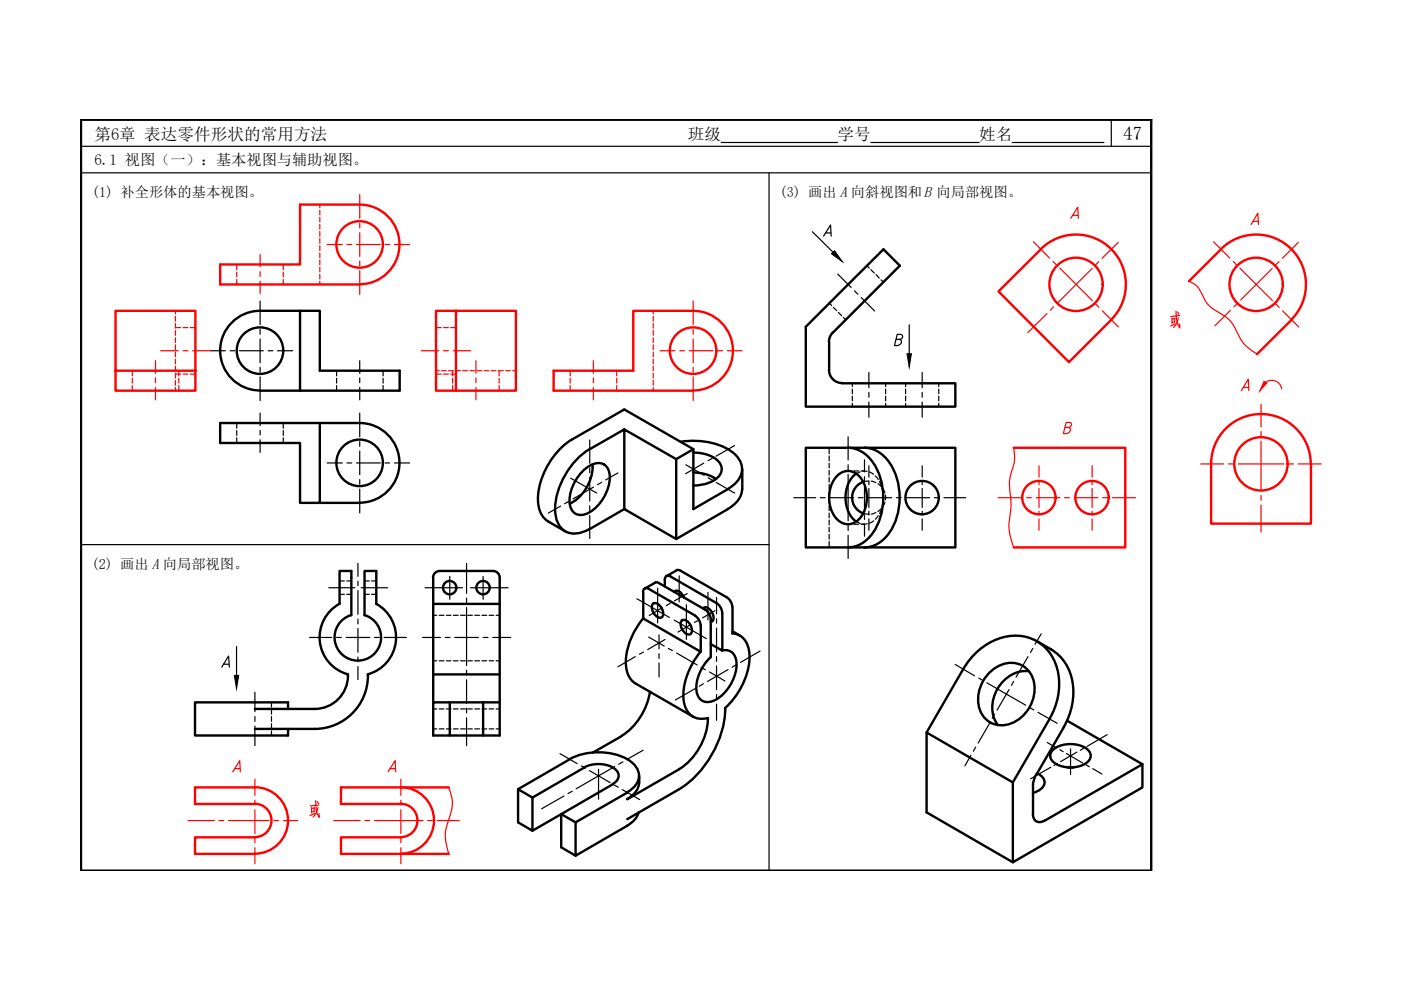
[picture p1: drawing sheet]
<svg xmlns="http://www.w3.org/2000/svg" width="297mm" height="210mm" viewBox="0 0 297 210" stroke-linecap="round" stroke-linejoin="round" font-family="sans-serif">
<defs><g id="words">
<text font-size="4" x="238.2" y="29.7">47</text>
<g font-size="3.5">
<text x="20" y="29.7">第6章 表达零件形状的常用方法</text>
<text x="145.9" y="29.7">班级</text>
<text x="177.6" y="29.7">学号</text>
<text x="207.6" y="29.7">姓名</text>
</g>
<text font-size="3.2" x="20" y="35">6.1 视图（一）：基本视图与辅助视图。</text>
<g font-size="3">
<text x="19.5" y="41.7">(1) 补全形体的基本视图。</text>
<text x="165.3" y="41.7">(3) 画出 A 向斜视图和B 向局部视图。</text>
<text x="19.4" y="120.6">(2) 画出 A 向局部视图。</text>
</g>
</g></defs>
<!-- layer: 0 -->
<path d="M17.2 25.4h226.9v159.2h-226.9z" fill="none" stroke="#000" stroke-width=".51"/>
<path d="M17.2 31h226.9M17.2 36.6h226.9M152.9 30.2h24.7M163.1 36.6v148M184.6 30.2h23M214.6 30.2h19.4M235.6 25.4v5.6M17.2 115.5h145.9" fill="none" stroke="#000" stroke-width=".25"/>
<g fill="none" stroke="#000" stroke-width=".51">
<path d="M63.6 65.9h-8.5a8.4 8.4 0 0 0-8.4 8.4 8.4 8.4 0 0 0 8.4 8.5M175.8 78.4a2.81 2.81 0 0 0 2.8 2.8M175.8 72.5v5.9M176.6 70.5l-.7 1.1-.1 .9M176.6 70.5l14.2-14.2-3.5-3.4-16.5 16.4v16.9h31.8v-4.9h-24M55.1 82.8h29.6v-4.2h-16.9v-12.7h-4.2v16.9M67.8 89.7v16.9h-4.2v-12.7h-16.9v-4.2h29.5a8.4 8.4 0 0 1 8.5 8.4 8.4 8.4 0 0 1-8.5 8.5M125 95.2a15.8 15.8 0 0 0-7.2 13.9 4.1 4.1 0 0 0 6.1 3.6l8.5-4.8M125.6 98.5a9 9 0 0 1-4.8 8.3M132.4 91v16.9l11 6.4v-16.9l-11-6.4-7.4 4.2M143.4 97.4l3.6-2.2v12.7l7.3-4.2M144.3 93.7a15.1 15.1 0 0 1 11 2.1 4.2 4.2 0 0 1-.1 7.3l-.9 .6"/>
<path d="M147 96a7.5 7.5 0 0 1 5.4 1.9 2.39 2.39 0 0 1-.8 3.8 8.3 8.3 0 0 1-4.6 1.2M147 95.2l-14.6-8.4-11 6.3a16 16 0 0 0-7.3 13.3 4.9 4.9 0 0 0 2.1 4.1M157.4 99.5v4.2M179.8 94.9a7.5 7.5 0 0 1 6.4 5.3 13.7 13.7 0 0 1-1.8 13.7 6.3 6.3 0 0 1-4.6 2.2M179.8 94.9h-9v21.2h12.5M179.8 94.9h3.5M183.3 94.9a7.5 7.5 0 0 1 6.4 5.3 13.7 13.7 0 0 1-1.9 13.7 6.3 6.3 0 0 1-4.5 2.2M183.3 94.9h19.3v21.2h-19.3M67.8 106.6h8.5M116.2 110.6l3.7 2.1M123.2 100.2a4.9 4.9 0 0 1 4.2-2 2.9 2.9 0 0 1 1.9 3.5 8.9 8.9 0 0 1-5.4 7.4 2.41 2.41 0 0 1-3.1-2.5 9 9 0 0 1 2.4-6.4zM147 100.2a7.9 7.9 0 0 1 4.8 1.4"/>
<path d="M154.3 107.9l-10.9 6.4M157.3 103.7a5.2 5.2 0 0 1-3 4.2M177.2 101.2a3.3 3.3 0 0 1 5.7 .7 7.1 7.1 0 0 1-1.1 8.5 3.3 3.3 0 0 1-5.1-1.3 7.4 7.4 0 0 1 .5-7.9zM181.5 100.4a6.9 6.9 0 0 0 0 10.2M183 102.2a3.5 3.5 0 0 0-2.3 3.3 3.5 3.5 0 0 0 2.3 3.3M72 128a8.1 8.1 0 0 0-4.2 8.1 8.1 8.1 0 0 0 6 6.9M72 128v-6.9h2.5v9.4M74.5 130.4a4.9 4.9 0 0 0-2.6 7.6 4.9 4.9 0 0 0 8 0 4.9 4.9 0 0 0-2.6-7.6M79.7 128a8.1 8.1 0 0 1 4.2 8.1 8.1 8.1 0 0 1-5.9 6.9M79.8 128v-6.9h-2.5v9.4M91.8 122.5a1.42 1.42 0 0 1 1.4-1.4h11.3a1.42 1.42 0 0 1 1.4 1.4v5.5h-14.1v-5.5M91.8 128v20.9"/>
<path d="M105.9 128v27.9h-3.5M136.3 131.1a14.5 14.5 0 0 0-3.5 10.8 4.4 4.4 0 0 0 1.9 3M136.4 125.6v5.5l12.2 7.1v-5.6M137.6 124.8a.75 .75 0 0 0-.9 0 .75 .75 0 0 0-.4 .7M137.6 124.9l9.7 5.6a2.66 2.66 0 0 1 1.2 2.1M138.6 127.9a1.89 1.89 0 0 1 2 2 .81 .81 0 0 1-.3 1 .81 .81 0 0 1-1.1-.2 2.32 2.32 0 0 1-.9-2.5zM139.7 123.6l-.9-.1-2.1 1.3M139.7 123.6l9.8 5.7M141 124.4l-.1-1.5a.75 .75 0 0 1 .4-.8 .75 .75 0 0 1 .9 .1l9.7 5.7M142.9 125.5a1.07 1.07 0 0 1 1.7 .4l.4 .8M143.4 120.9h.6l.3 .1 9.8 5.6a2.66 2.66 0 0 1 1.2 2.1M143.5 120.9l-2.2 1.3"/>
<path d="M144.6 131.5a1.89 1.89 0 0 1 2.1 2 .81 .81 0 0 1-.3 1 .81 .81 0 0 1-1.1-.2 2.32 2.32 0 0 1-.9-2.6zM148.5 138.2a13.9 13.9 0 0 0-3.4 11.1 3.8 3.8 0 0 0 5 2.9M149 129a1.07 1.07 0 0 1 1.7 .4l.2 .4a1.29 1.29 0 0 1-.2 2.1M149.5 129.2a2.66 2.66 0 0 1 1.2 2.1M150.7 131.4v7.9a8.5 8.5 0 0 0-2.8 8 2.32 2.32 0 0 0 3.2 1.3 8.9 8.9 0 0 0 5-8.7 2.31 2.31 0 0 0-3-2M151.9 127.8a2.66 2.66 0 0 1 1.2 2.1v8.1l-2.4-1.4M155.3 134.3a3.9 3.9 0 0 1 3.5 3.8 15 15 0 0 1-5.1 12M155.3 128.8v5.5M155.3 133.8l1.6 1M219.9 136l3 1.7M222.8 137.7a10.6 10.6 0 0 1 4.6 11 15.3 15.3 0 0 1-1.9 5.5l-5.8 10M61.1 150.3v-1.4h-19.8v7h19.8v-1.4"/>
<path d="M73.8 143a7.1 7.1 0 0 1-7.1 7.3h-12.7M78 143a11.3 11.3 0 0 1-11.3 11.5h-12.7M91.8 143h14.1M95.4 148.9h-3.6v7h3.6v-7h7M102.4 148.9v7h-7M102.4 148.9h3.5M131.8 156.1l-6.1 3.5M134.8 144.9l12.2 7.1M137.8 146.7a13.7 13.7 0 0 1-6 9.3M150.1 152.5a13.5 13.5 0 0 1-6.1 10.6M150.1 152.3v.2M153.7 150.1a21.4 21.4 0 0 1-9.7 17.2"/>
<path d="M196.5 155.3l7.7-13.4a13.2 13.2 0 0 1 12.2-7.1 9.4 9.4 0 0 1 8.1 9.5 14.8 14.8 0 0 1-2 8.1l-7.8 13.5M209.8 142.6a5.7 5.7 0 0 1 7.8-.9 6.9 6.9 0 0 1 0 9.2 6.2 6.2 0 0 1-7.7 2.3 6.4 6.4 0 0 1-1.4-8.9zM218.1 142.3a7.5 7.5 0 0 0-7.7 7.4 6.1 6.1 0 0 0 1.2 4M223.4 158.9a6.1 6.1 0 0 1 7.5 .4 1.8 1.8 0 0 1-.9 2.7 6.1 6.1 0 0 1-7-.8 1.62 1.62 0 0 1 .4-2.3zM226.3 152.8l15.9 9.2M109.8 167.3l11-6.3a13.1 13.1 0 0 1 13.1 .6 3.4 3.4 0 0 1 0 5.8l-.9 .6M122 174.4l-3-1.8-6.1 3.5M123.8 162.7a6.5 6.5 0 0 1 6.7 .5 1.78 1.78 0 0 1-.6 3M123.9 162.8l-11 6.3v7l-3.1-1.7v-7.1l3.1 1.8M129.9 166.3l-10.9 6.3v7l3 1.8M133 168l-11 6.4v7l11.6-6.7a4.5 4.5 0 0 0 1.8-2.5M135.5 165.9a4.2 4.2 0 0 1-2.5 3.5"/>
<path d="M135.5 164.5v1.4M144 167.3l-11 6.4M144 163.1l-11 6.3M214.7 165.9v16.9l27.5-15.9v-4.9l-20.7 12M214.7 165.9l-18.2-10.6v16.9l18.2 10.6M219 166.7v5.9a1.51 1.51 0 0 0 .7 1.5 1.51 1.51 0 0 0 1.8-.1M219.7 164.2l-.6 1.5-.1 .9M219.9 163.9a1.89 1.89 0 0 1 1.5 1.5 1.89 1.89 0 0 1-.7 1.9l-1.7 .8M226.3 162.7h1.3"/>
<circle cx="55.1" cy="74.3" r="4.9"/>
<circle cx="76.2" cy="98.1" r="4.9"/>
<circle cx="195.5" cy="105.5" r="3.5"/>
<circle cx="95.3" cy="124.6" r="1.42"/>
<circle cx="102.4" cy="124.6" r="1.42"/>
</g>
<g fill="none" stroke="#000" stroke-width=".25">
<path d="M183.8 56.3l.5 .5M184.6 57.2l.8 .7M185.7 58.2l.7 .8M186.8 59.3l.5 .5M71.4 78.6v1.1M81.2 78.6v1.1M175.8 64.3l.5 .5M176.7 65.2l.7 .7M177.7 66.2l.8 .8M178.8 67.3l.5 .5M50.2 89.7v1.1M50.2 91.3v1"/>
<path d="M50.2 92.8v1.1M60.1 89.7v1.1M60.1 91.3v1M60.1 92.8v1.1M71.4 80.2v1M71.4 81.7v1.1M81.2 80.2v1M81.2 81.7v1.1M175.8 94.9v1.3M175.8 96.7v1M175.8 98.2v1M175.8 99.7v1"/>
<path d="M179.8 99.9h.7M180.7 81.3v.7M180.7 82.5v1M180.7 84v1M180.7 85.5v.7M181 99.9h1.1M182.6 99.9h.7M182.9 99.9h.9M187.8 81.3v.7M187.8 82.5v1M187.8 84v1M187.8 85.5v.7"/>
<path d="M192 81.3v.7M192 82.5v1M192 84v1M192 85.5v.7M199 81.3v.7M199 82.5v1M199 84v1M199 85.5v.7M175.8 101.2v1M175.8 102.7v1M175.8 104.3v1M175.8 105.7v1.1"/>
<path d="M175.8 107.3v1M175.8 108.8v1M175.8 110.3v1M175.8 111.8v1M175.8 113.3v1M175.8 114.8v1.3M179.8 111.2h.7M181 111.2h1.1M181.6 110.6l.8 .4M182.4 100.1l-.8 .3M182.6 111.2h.7M183 108.8l1.2 .2"/>
<path d="M183.9 111.1h-1M184.2 102l-1.2 .2M184.3 100.1l.9 .5M184.7 102l1 .3M185.2 110.4l-.9 .5M185.6 100.9l.6 .8M185.7 108.7l-1 .3M186.1 102.6l.8 .6M186.2 109.3l-.6 .8M186.5 102.1l.4 .9M186.9 108l-.4 .9M186.9 107.8l-.8 .6"/>
<path d="M187 103.5l.2 1M187.2 103.6l.4 .9M187.2 106.5l-.2 1M187.3 105v1M187.6 106.5l-.4 .9M187.7 105v1M72 123.2h1M72 126h1M73.5 123.2h1M73.5 126h1M77.3 123.2h1M77.3 126h1"/>
<path d="M78.8 123.2h1M78.8 126h1M91.8 130.5h.8M93.1 130.5h1M94.6 130.5h1M96.1 130.5h1M97.6 130.5h1.1M99.2 130.5h.9M100.7 130.5h1M102.2 130.5h1M103.7 130.5h1M105.2 130.5h.7"/>
<path d="M57.6 148.9v1M57.6 150.4v1M57.6 151.9v1M57.6 153.4v1.1M57.6 155v.9M91.8 150.3h.8M91.8 154.5h.8M91.8 140.1h.8M93.1 150.3h1M93.1 154.5h1M93.1 140.1h1M94.6 150.3h1"/>
<path d="M94.6 154.5h1M94.6 140.1h1M96.1 150.3h1M96.1 154.5h1M96.1 140.1h1M97.6 150.3h1.1M97.6 154.5h1.1M97.6 140.1h1.1M99.2 150.3h.9M99.2 154.5h.9M99.2 140.1h.9M100.7 150.3h1"/>
<path d="M100.7 154.5h1M100.7 140.1h1M102.2 150.3h1M102.2 154.5h1M102.2 140.1h1M103.7 150.3h1M103.7 154.5h1M103.7 140.1h1M105.2 150.3h.7M105.2 154.5h.7M105.2 140.1h.7"/>
</g>
<g fill="none" stroke="#000" stroke-width=".25">
<path d="M177.6 58.1l2.9 2.8M44.6 74.4h3.2M48.8 74.4h1M50.8 74.4h5M55.1 63.8v5M55.1 69.8v1.1M55.1 71.9v5M55.1 77.9v1M55.1 79.9v5M56.8 74.4h1.1M58.8 74.4h3.2M76.3 76.5v2.6"/>
<path d="M181.2 61.7l.7 .7M182.6 63.1l2.8 2.8M184.2 79v3.2M195.5 79v3.2M55.1 87.6v2.6M55.1 91.3v.9M55.1 93.2v2.7M69.4 98.2h3.2M73.6 98.2h1M75.6 98.2h5M76.3 80.1v1M76.3 82.2v2.6"/>
<path d="M76.3 87.6v5M76.3 93.6v1M76.3 95.7v5M81.6 98.2h1M83.6 98.2h3.3M125 93.3v4.9M125 99.2v1M145.4 98.5l3.9 2.3M149.2 98.2l-3.8 2.2M151 97.2l-.9 .5M155.7 94.5l-3.9 2.2M179.8 92.6v4.9"/>
<path d="M179.8 98.5v1.1M183.3 97.5v2.6M184.2 83.2v1M184.2 85.2v3.3M184.2 98.7v2.5M195.5 83.2v1M195.5 85.2v3.3M195.5 98.7v2.5M75.9 119.5v2.7M76.3 101.7v1M76.3 103.7v5M98.9 119.5v6.3"/>
<path d="M118.9 107.3l-2.6 1.5M120.6 106.3l-.9 .5M121 101.4l5.5 3.1M125 101.2v5M125 107.3v1M125 109.3v4.9M125.8 103.3l-4.3 2.5M127.6 102.3l-.9 .5M131 100.3l-2.6 1.5M150.1 101.3l.9 .5M151.9 102.3l3.9 2.2M168.3 105.5h4.6"/>
<path d="M173.9 105.5h1M176 105.5h5M179.8 100.6v9.8M179.8 111.4v1.1M179.8 113.5v4.9M182 105.5h1M183.3 101.1v1M183.3 103.1v5M183.3 109.1v1M183.3 111.2v2.5M184 105.5h5M184.2 102v.8"/>
<path d="M184.2 103.6v4M184.2 108.4v.8M184.2 110v2.4M190.1 105.5h1M192.1 105.5h5M195.5 102v.8M195.5 103.6v4M195.5 108.4v.8M195.5 110v2.4M198.1 105.5h1M200.1 105.5h4.7M65.6 135.2h4.7"/>
<path d="M69.7 124.6h5.6M71.4 135.2h1M73.4 135.2h5M75.9 123.2v1M75.9 125.2v5M75.9 131.3v1M75.9 133.3v5M75.9 139.3v1M76.6 124.6h5.6M79.4 135.2h1M81.4 135.2h4.8M89.6 135.2h3.8"/>
<path d="M90.1 124.6h8M94.4 135.2h1M95.4 122.2v4.9M96.4 135.2h5M98.9 128.8v12.3M98.9 126.8v1M99.8 124.6h7.9M102.4 135.2h1M102.4 122.2v4.9M104.5 135.2h3.8M134.7 139.2l-3.7 2.2M135 126.9l6.9 4"/>
<path d="M136.4 138.2l-.8 .5M137.5 135.1l3.3 1.9M139.4 124.7v7.4M139.7 134.6v3M139.7 138.6v1M140.4 128.9l-2.7 1.6M141 135.6l-3.7 2.1M141.7 137.5l.9 .5M142.1 127.9l-.8 .5M142.9 131.5l6.9 3.9M143.5 138.5l4.3 2.5M144 122.1v5.5"/>
<path d="M145.5 128.2v7.4M145.7 125.8l-2.7 1.6M146.3 132.5l-2.6 1.5M148.1 131.5l-.9 .5M150.1 125.6v5.8M151.6 129.5l-2.6 1.5M151.9 126.7v3.5M151.9 131.2v1M151.9 133.2v5M151.9 139.2v1M161.1 138l-4.1 2.4M218 139.2l-2.6 4.4"/>
<path d="M219 137.5l-.5 .9M220.8 134.4l-1.4 2.2M54 146.8v4.1M54 151.9v1M54 154v4.1M75.9 141.3v2.8M98.9 142.1v1M98.9 144.1v5.1M98.9 150.1v1.1M98.9 152.2v5.9M118.7 159.8l3.7 2.1M136.3 159.1l-3.4 1.9"/>
<path d="M139.7 140.6v2.9M147.4 146l-4.2 2.4M148.7 141.5l.8 .5M149.1 145l-.8 .5M150.4 142.5l3.3 1.9M151.9 141.2v5M151.9 147.3v1M151.9 149.3v3.4M154.4 142l-4.4 2.5M156.1 141l-.9 .5M202.5 140.9l4.1 2.4M206.9 158.4l-.5 .9"/>
<path d="M207.5 143.7l.9 .6M209.2 144.8l8.3 4.7M209.9 153.2l-2.5 4.4M210.9 151.4l-.5 .9M213.9 146.2l-2.5 4.4M214.9 144.5l-.5 .8M218.3 150l.9 .5M220.1 151l4 2.4M222 157.4l2 1.2M224.7 158.9l.7 .5M226.1 159.8l3.5 2M227 158.8v5.4"/>
<path d="M228.3 159.5l-3.4 2M229.7 158.7l-.6 .4M234.7 155.8l-4.3 2.5M119.6 168.8l-4.8 2.7M121.3 167.8l-.9 .5M123.3 162.4l.8 .5M125 163.4l4.4 2.5M126.9 163.1v6.3M130.2 166.4l.9 .5M130.3 162.5l-8.1 4.7M131.9 167.4l3.7 2.1M132.1 161.5l-.9 .5"/>
<path d="M205.9 160.1l-1.3 2.3M222.8 162.7l-4.3 2.4M224.2 161.9l-.7 .4M230.3 162.2l.7 .4M231.7 163l1.9 1.1"/>
</g>
<path d="M172.2 49.1l4.4 4.4M174.6 50.1l1.5-2.4 .1 2.4M175 49.4h1.1M190.1 72h.7a.57 .57 0 0 0 .5-.4 .57 .57 0 0 0-.1-.7h-1l-.6 2.4a1.29 1.29 0 0 0 1.5-.6v-.4l-.4-.3M192.8 68.9v6.1M50.2 137.1v6.1M47 141.5l1.5-2.4 .1 2.4M47.4 140.8h1.1" fill="none" stroke="#000" stroke-width=".25"/>
<path d="M176.3 53.8l.6-.6 1.7 2.3zM192.3 75h.9l-.4 2.8zM49.7 143.2h.9l-.4 2.8z" fill="#000" stroke="#000" stroke-width=".21"/>
<g fill="none" stroke="#f00" stroke-width=".51">
<path d="M252.1 59.6l6.8-6.8a10.6 10.6 0 0 1 14.9 0 10.6 10.6 0 0 1 0 15M24.5 78.6h16.9v4.2h-16.9v-16.9h16.9v12.7M76.2 60.3a8.4 8.4 0 0 0 8.5-8.5 8.4 8.4 0 0 0-8.5-8.4h-12.6v12.7h-16.9v4.2h29.6M96.7 65.9h-4.3v16.9h17v-16.9h-12.7v16.9M146.9 65.9a8.4 8.4 0 0 1 8.5 8.4 8.4 8.4 0 0 1-8.5 8.5M147 65.9h-12.7v12.7h-16.9v4.2h29.6M235.6 67.8a10.6 10.6 0 0 0 0-15 10.6 10.6 0 0 0-14.9 0l-9 9 14.9 15 9-9M273.8 67.8l-7.3 7.3M214.9 94.9h23.7v21.2h-23.7M256.8 98.3a10.6 10.6 0 0 1 10.5-10.5 10.6 10.6 0 0 1 10.6 10.5M256.8 98.4v12.6h21.1v-12.6M54 166.9a7 7 0 0 1 7.1 7.1 7 7 0 0 1-7.1 7"/>
<path d="M54 170.4a3.5 3.5 0 0 1 3.6 3.6 3.5 3.5 0 0 1-3.6 3.5M54 177.5h-12.7v3.5h12.7M54 166.9h-12.7v3.6h12.7M85 166.9a7 7 0 0 1 7 7.1 7 7 0 0 1-7 7M85 170.4a3.5 3.5 0 0 1 3.5 3.6 3.5 3.5 0 0 1-3.5 3.5h-12.7v3.5h22.9M95.2 166.9h-22.9v3.6h12.7"/>
<circle cx="76.2" cy="51.8" r="4.9"/>
<circle cx="146.9" cy="74.3" r="4.9"/>
<circle cx="228.1" cy="60.3" r="5.7"/>
<circle cx="266.3" cy="60.3" r="5.7"/>
<circle cx="267.3" cy="98.3" r="5.7"/>
<circle cx="220.3" cy="105.5" r="3.5"/>
<circle cx="231.5" cy="105.5" r="3.5"/>
</g>
<g fill="none" stroke="#f00" stroke-width=".25">
<path d="M50.2 56.1v1.1M50.2 57.7v1M50.2 59.2v1.1M55.1 54v2.6M55.1 57.6v1M55.1 59.6v2.7M60.1 56.1v1.1M60.1 57.7v1M60.1 59.2v1.1M67.8 43.4v.7M67.8 44.6v1M67.8 46v1.1"/>
<path d="M67.8 47.6v1M67.8 49.1v1M67.8 50.6v1M67.8 52.1v1M67.8 53.6v1M67.8 55.1v1M67.8 56.6v1M67.8 58.2v1M67.8 59.6v.7M69.4 51.8h3.2M73.6 51.8h1M75.6 51.8h5"/>
<path d="M76.3 41.3v5M76.3 47.3v1M76.3 49.3v5.1M76.3 55.4v1M76.3 57.4v5M81.6 51.8h1M83.6 51.8h3.3M219.1 51.3l3.4 3.4M223.3 55.4l.7 .8M224.7 56.8l6.9 6.9M227 46.3l1.5-2.4 .1 2.4M227.4 45.7h1.1"/>
<path d="M231.5 56.9l-7.4 7.5M232.9 55.5l-.6 .7M237.1 51.4l-3.4 3.4M252.1 59.6a4.4 4.4 0 0 1 2.8 2.8l1.1 2.1a10 10 0 0 0 3.6 2.5 6.5 6.5 0 0 1 2.5 3.1 9.2 9.2 0 0 0 4.4 5M257.3 51.3l3.5 3.4M261.5 55.4l.7 .8M262.9 56.8l6.9 6.9M265.2 47.6l1.5-2.4 .1 2.4M265.6 46.9h1.2M269.7 56.9l-6.7 6.7M271.2 55.5l-.7 .7M275.3 51.4l-3.4 3.4"/>
<path d="M28.1 78.6v1.1M33 76.5v2.6M34.1 74.4h3.7M37.2 65.9v.7M37.2 67.1v1M37.2 68.6v1M37.2 70.1v1M37.2 71.6v1M37.2 73.1v1M37.2 74.6v1M37.2 76.1v1.1M37.2 77.6v1"/>
<path d="M37.2 79.1v1.1M37.2 79.3h1.1M37.2 69.5h1.1M37.9 78.6v1.1M38.8 79.3h1M38.8 69.5h1M38.8 74.4h1M40.3 79.3h1.1M40.3 69.5h1.1M40.8 74.4h3.8M89.3 74.4h3.7M92.4 78.6h.7"/>
<path d="M92.4 79.3h1.1M92.4 69.5h1.1M93.6 78.6h1M94.1 79.3h1M94.1 69.5h1M94.1 74.4h1M95.1 78.6h1M95.6 79.3h1.1M95.6 69.5h1.1M96 78.6v1.1M96.1 74.4h3.7M96.6 78.6h1"/>
<path d="M98.1 78.6h1M99.6 78.6h1.1M100.9 76.5v2.6M101.2 78.6h1M102.6 78.6h1.1M104.2 78.6h1M105.7 78.6h1M105.8 78.6v1.1M107.2 78.6h1M108.7 78.6h.7M120.9 78.6v1.1M125.8 76.5v2.6"/>
<path d="M130.8 78.6v1.1M138.5 65.9v.7M138.5 67.1v1M138.5 68.6v1M138.5 70.1v1M138.5 71.6v1M138.5 73.1v1M138.5 74.6v1M138.5 76.1v1.1M138.5 77.6v1M138.5 79.1v1.1M139.9 74.4h3.2"/>
<path d="M144.1 74.4h1M146.1 74.4h5.1M147 63.8v5M147 69.8v1.1M147 71.9v5M147 77.9v1M147 79.9v5M152.2 74.4h1M154.2 74.4h3.1M222 66.5l-4.1 4M223.4 65.1l-.7 .7M232.3 64.5l.7 .7"/>
<path d="M233.7 65.9l3.4 3.4M248.5 67.5v1.1M249 67.5l-.5 .1M249.1 67.5l-.1 .8M249.1 68.3l-.6 .1M249.2 68.7l-1 .4M249.3 66l.3 2.6 .5 .9v-.8M249.7 66.2l.3 .4M249.8 67.4l-.3 1.1-.7 1M250.1 66.9l-1.9 .2M260.9 65.8l-3.3 3.3M262.3 64.3l-.7 .8"/>
<path d="M270.5 64.5l.7 .7M271.9 65.9l3.5 3.4M28.1 80.2v1M28.1 81.7v1.1M33 80.1v1M33 82.2v2.6M37.2 80.7v1M37.2 82.2v.6M37.9 80.2v1M37.9 81.7v1.1M96 80.2v1M96 81.7v1.1"/>
<path d="M100.9 80.1v1M100.9 82.2v2.6M105.8 80.2v1M105.8 81.7v1.1M120.9 80.2v1M120.9 81.7v1.1M125.8 80.1v1M125.8 82.2v2.6M130.8 80.2v1M130.8 81.7v1.1M138.5 80.7v1M138.5 82.2v.6"/>
<path d="M214.9 94.9a9.4 9.4 0 0 1-.7 5.9 19.9 19.9 0 0 0 .2 6l-.1 1.4a12.2 12.2 0 0 0 .6 7.9M220.3 98.7v2.5M225.9 90.6l1-.1a.54 .54 0 0 0 .1-.9h-1l-.5 2.3a1.39 1.39 0 0 0 1.4-.6v-.4l-.4-.3M231.5 98.7v2.5M254.6 98.4h4.8M260.5 98.4h1M262.5 98.4h9.7M263.2 82.8l1.5-2.4 .1 2.4M263.6 82.2h1.1M267.4 93.5v10.5M267.4 85.7v4.8M267.4 91.5v1"/>
<path d="M268.1 81.3a2.14 2.14 0 0 1 2.2-.6 2.14 2.14 0 0 1 1.4 1.7M273.2 98.4h1.1M275.2 98.4h4.9M211.7 105.5h4.9M217.7 105.5h1M219.7 105.5h5M220.3 102v.8M220.3 103.6v4M220.3 108.4v.8M220.3 110v2.4M225.7 105.5h1M227.7 105.5h5.1"/>
<path d="M231.5 102v.8M231.5 103.6v4M231.5 108.4v.8M231.5 110v2.4M233.8 105.5h1M235.8 105.5h5M267.4 105.1v1M267.4 107.1v5.7M39.9 174h5.6M46.4 174h1M48.5 174h8.6M49.3 163.6l1.5-2.3 .2 2.3"/>
<path d="M49.8 163h1.1M54 165.2v3.4M54 169.7v1M54 171.7v5M54 177.7v1M54 179.7v3.5M58.1 174h1M60.1 174h3M66.1 171.2v1.2M66.6 171.3l-.5 .1M66.7 171.2l-.1 .9M66.7 172.1l-.6 .1"/>
<path d="M66.7 172.5l-1 .4M66.9 169.8l.3 2.6 .5 .9-.1-.8M67.2 169.9l.3 .5M67.4 171.2l-.3 1.1-.7 .9M67.6 170.7l-1.8 .2M70.8 174h5.6M77.4 174h1M79.4 174h10.3M82.3 163.6l1.5-2.3 .1 2.3M82.7 163h1.1M85 165.2v3.4M85 169.7v1"/>
<path d="M85 171.7v5M85 177.7v1M85 179.7v3.5M90.7 174h1M92.7 174h4.7M95.2 166.9a8.1 8.1 0 0 1-.1 7.1 8.3 8.3 0 0 0-.2 6.2l.3 .8"/>
</g>
<path d="M268 80.8l.6 .4-1.5 1.7z" fill="#f00" stroke="#f00" stroke-width=".21"/>
<use href="#words"/>
</svg>
